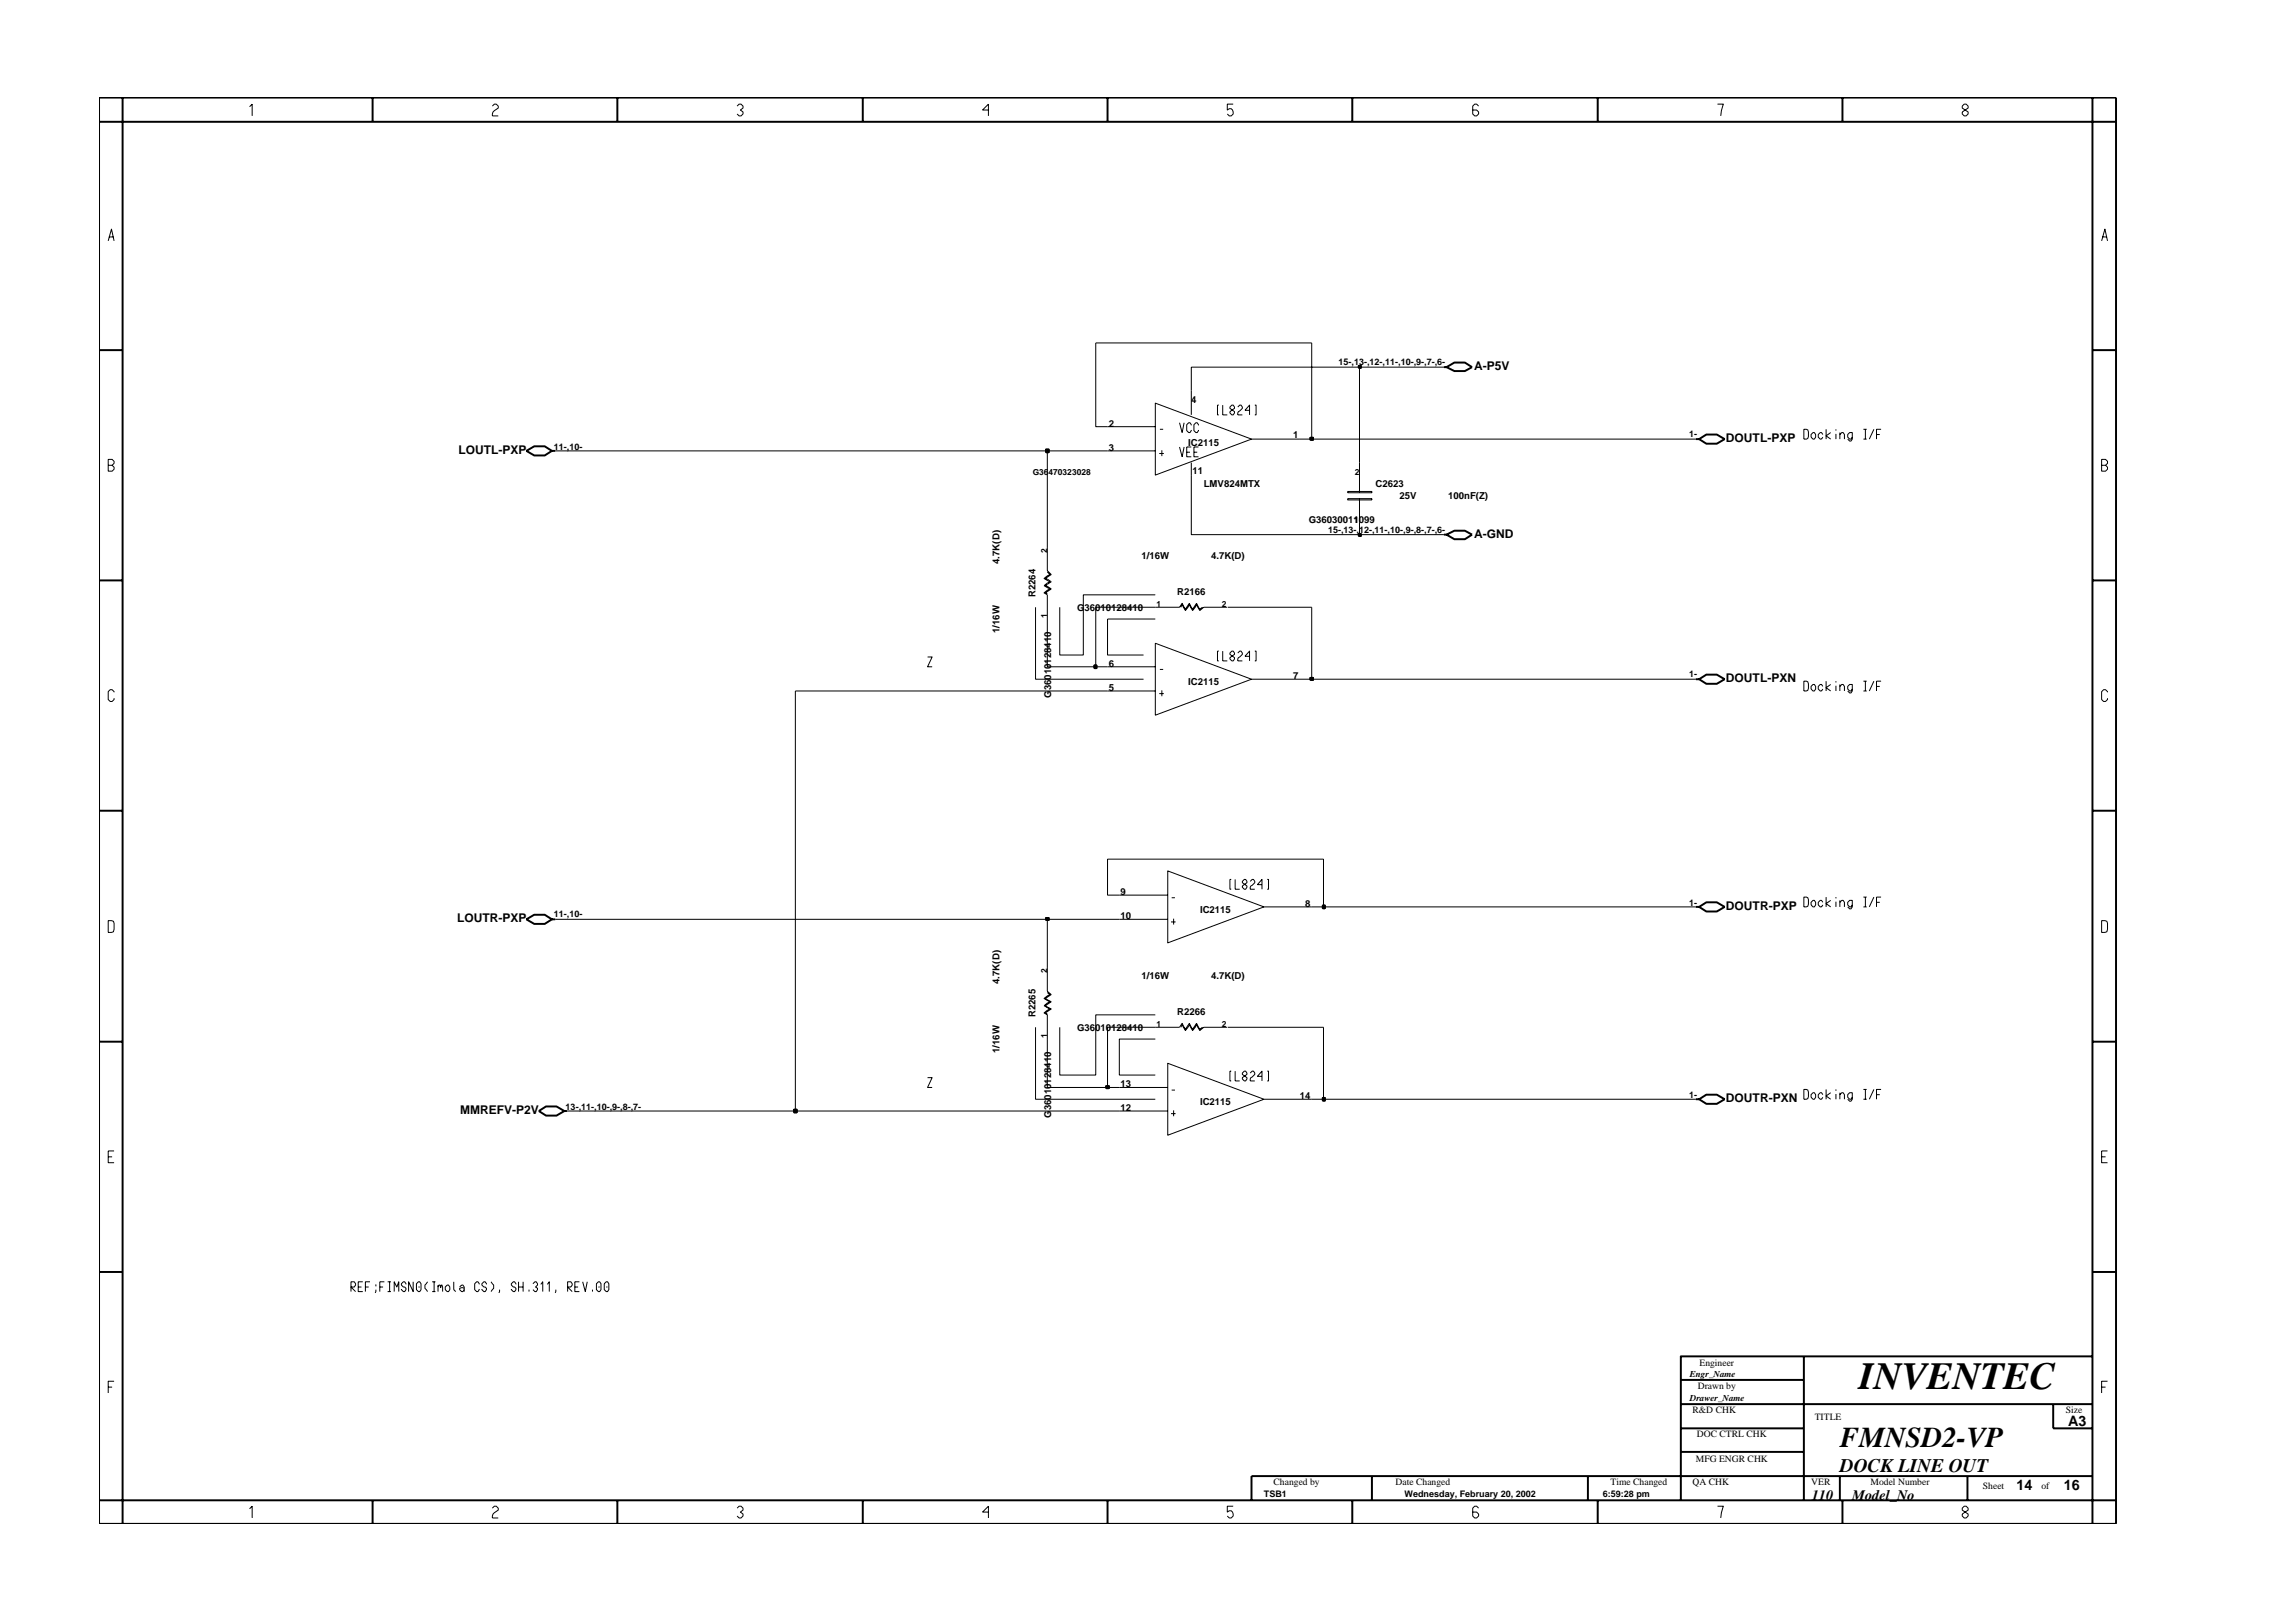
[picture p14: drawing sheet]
<svg xmlns="http://www.w3.org/2000/svg" width="297mm" height="210mm" viewBox="0 0 297 210" stroke-linecap="round" stroke-linejoin="round" font-family="sans-serif">
<defs><g id="words">
<text font-size="5" x="240.5" y="179.7">INVENTEC</text>
<text font-size="3.7" x="238" y="187.3">FMNSD2-VP</text>
<text font-size="2.5" x="238" y="190.4">DOCK LINE OUT</text>
<g font-size="1.9">
<text x="267.6" y="184.6">A3</text>
<text x="234.4" y="194.1">110</text>
<text x="239.6" y="194.1">Model_No</text>
<text x="260.9" y="192.9">14</text>
<text x="267" y="192.9">16</text>
</g>
<g font-size="1.6">
<text x="190.7" y="47.8">A-P5V</text>
<text x="59.3" y="58.8">LOUTL-PXP</text>
<text x="223.3" y="57.1">DOUTL-PXP</text>
<text x="190.7" y="69.6">A-GND</text>
<text x="223.3" y="88.2">DOUTL-PXN</text>
<text x="59.1" y="119.3">LOUTR-PXP</text>
<text x="223.3" y="117.8">DOUTR-PXP</text>
<text x="223.3" y="142.7">DOUTR-PXN</text>
<text x="59.5" y="144.2">MMREFV-P2V</text>
</g>
<g font-size="1.2">
<text x="173.2" y="47.3">15-,13-,12-,11-,10-,9-,7-,6-</text>
<text x="154.1" y="52.2">4</text>
<text x="71.7" y="58.2">11-,10-</text>
<text x="143.5" y="58.3">3</text>
<text x="143.5" y="55.2">2</text>
<text x="153.7" y="57.8">IC2115</text>
<text x="167.3" y="56.7">1</text>
<text x="218.5" y="56.6">1-</text>
<text x="154.3" y="61.4">11</text>
<text x="155.7" y="63">LMV824MTX</text>
<text x="177.9" y="63">C2623</text>
<text x="181" y="64.5">25V</text>
<text x="187.3" y="64.5">100nF(Z)</text>
<text x="169.3" y="67.7">G36030011099</text>
<text x="171.8" y="69">15-,13-,12-,11-,10-,9-,8-,7-,6-</text>
<text x="129.3" y="73" transform="rotate(-90 129.3 73)">4.7K(D)</text>
<text x="134" y="77.3" transform="rotate(-90 134 77.3)">R2264</text>
<text x="147.7" y="72.3">1/16W</text>
<text x="152.3" y="77">R2166</text>
<text x="156.7" y="72.3">4.7K(D)</text>
<text x="129.3" y="81.9" transform="rotate(-90 129.3 81.9)">1/16W</text>
<text x="139.3" y="79">G36010128410</text>
<text x="143.5" y="89.4">5</text>
<text x="143.5" y="86.3">6</text>
<text x="153.7" y="88.7">IC2115</text>
<text x="167.3" y="87.8">7</text>
<text x="218.5" y="87.6">1-</text>
<text x="136" y="90.3" transform="rotate(-90 136 90.3)">G36010128410</text>
<text x="71.7" y="118.7">11-,10-</text>
<text x="145" y="115.8">9</text>
<text x="145" y="118.9">10</text>
<text x="155.3" y="118.1">IC2115</text>
<text x="168.8" y="117.4">8</text>
<text x="218.5" y="117.2">1-</text>
<text x="129.3" y="127.3" transform="rotate(-90 129.3 127.3)">4.7K(D)</text>
<text x="134" y="131.6" transform="rotate(-90 134 131.6)">R2265</text>
<text x="147.7" y="126.7">1/16W</text>
<text x="152.3" y="131.3">R2266</text>
<text x="156.7" y="126.7">4.7K(D)</text>
<text x="129.3" y="136.3" transform="rotate(-90 129.3 136.3)">1/16W</text>
<text x="139.3" y="133.4">G36010128410</text>
<text x="73.2" y="143.6">13-,11-,10-,9-,8-,7-</text>
<text x="145" y="143.8">12</text>
<text x="145" y="140.6">13</text>
<text x="155.3" y="143">IC2115</text>
<text x="168.1" y="142.3">14</text>
<text x="218.5" y="142.1">1-</text>
<text x="136" y="144.7" transform="rotate(-90 136 144.7)">G36010128410</text>
<text x="218.6" y="178.2">Engr_Name</text>
<text x="219.6" y="179.8">Drawn by</text>
<text x="219.9" y="176.7">Engineer</text>
<text x="218.6" y="181.3">Drawer_Name</text>
<text x="219" y="182.9">R&amp;D CHK</text>
<text x="234.8" y="183.8">TITLE</text>
<text x="267.3" y="182.9">Size</text>
<text x="219.4" y="189.2">MFG ENGR CHK</text>
<text x="219.5" y="186">DOC CTRL CHK</text>
<text x="163.5" y="193.7">TSB1</text>
<text x="164.8" y="192.2">Changed by</text>
<text x="180.6" y="192.2">Date Changed</text>
<text x="181.7" y="193.7">Wednesday, February 20, 2002</text>
<text x="207.4" y="193.7">6:59:28 pm</text>
<text x="208.4" y="192.2">Time Changed</text>
<text x="219" y="192.2">QA CHK</text>
<text x="234.3" y="192.2">VER</text>
<text x="242" y="192.2">Model Number</text>
<text x="256.5" y="192.7">Sheet</text>
<text x="264.1" y="192.7">of</text>
</g>
<g font-size="1.1">
<text x="133.6" y="61.5">G36470323028</text>
<text x="175.3" y="61.5">2</text>
<text x="135.5" y="71.6" transform="rotate(-90 135.5 71.6)">2</text>
<text x="175.2" y="67.7">1</text>
<text x="135.5" y="79.9" transform="rotate(-90 135.5 79.9)">1</text>
<text x="149.6" y="78.5">1</text>
<text x="158.1" y="78.5">2</text>
<text x="135.5" y="125.9" transform="rotate(-90 135.5 125.9)">2</text>
<text x="135.5" y="134.3" transform="rotate(-90 135.5 134.3)">1</text>
<text x="149.6" y="132.9">1</text>
<text x="158.1" y="132.9">2</text>
</g>
</g></defs>
<g fill="none" stroke="#000" stroke-width=".13">
<path d="M143.3 55.2h6.2M143.3 58.3h6.2M149.5 52.2l12.4 4.6-12.4 4.7zM150 58.7h.6M150.1 55.6h.4M150.3 58.3v.7M152.6 57.8l.3 1.3 .3-1.3M152.6 54.7l.3 1.3 .3-1.3M153.5 58.5h.5M154.1 57.8h-.6v1.3h.6M154.1 55l-.1-.3h-.2l-.3 .3v.7l.3 .3h.2l.1-.4M154.1 50.6v3.1"/>
<path d="M154.1 59.9v1.6M154.5 58.5h.4M155.1 57.8h-.6v1.3h.6M155.1 55l-.2-.3h-.2l-.2 .3v.7l.2 .3h.2l.2-.4M157.7 52.4h-.2v1.3h.2M158.2 52.4v1.3h.6M159.4 52.4l-.3 .3v.1l.6 .5-.2 .4h-.1l-.3-.3v-.1l.6-.5-.2-.4zM160.1 52.7l.3-.3h.2l.1 .3v.1l-.5 .5-.1 .4h.6M161.7 53.1h-.6l.6-.7v1.3M161.9 56.8h6.3M162.3 52.4h.2v1.3h-.2M175.9 59.9v3.9"/>
<path d="M135.5 74l.3 .4-.7 .5 .7 .4-.7 .5 .7 .4-.7 .5 .4 .3v3.1M135.5 70.8v3l.5 .6-.8 .5 .8 .4-.8 .5 .8 .4-.8 .5 .3 .1M149.5 78.6h3.1l.3-.5 .5 .7 .5-.7 .4 .7 .5-.7 .4 .7 .4-.2M152.8 78.6l.1-.4 .5 .8 .5-.8 .4 .8 .5-.8 .4 .8 .5-.4h3.1M174.4 64.5h3.1v.2h-3.1zM174.4 63.6h3.1v.2h-3.1zM175.9 64.5v3.2M143.3 86.3h6.2M143.3 89.4h6.2M150 89.8h.6M150.1 86.6h.4M150.3 89.3v.8"/>
<path d="M157.7 84.3h-.2v1.2h.2M158.2 84.3v1.2h.6M159.4 84.3l-.3 .2v.2l.6 .4-.2 .4h-.1l-.3-.2v-.2l.6-.4-.2-.4zM160.1 84.5l.3-.2h.2l.1 .2v.2l-.5 .4-.1 .4h.6M161.7 84.9h-.6l.6-.6v1.2M161.9 87.9l-12.4 4.7v-9.4l12.4 4.7h6.3M162.3 84.3h.2v1.2h-.2M144.8 115.8h6.3M144.8 119h6.3M151.5 119.3h.6M151.6 116.2h.4M151.8 118.9v.7"/>
<path d="M159.3 113.8h-.2v1.3h.2M159.8 113.8v1.3h.6M160.7 114.1v.1l.6 .5-.2 .4h-.1l-.3-.3v-.1l.6-.5v-.1l-.2-.3h-.1zM161.7 114.1l.3-.3h.2l.1 .3v.1l-.6 .6v.3h.6M163.3 114.5h-.6l.6-.7v1.3M163.5 117.4l-12.4 4.6v-9.3l12.4 4.7h6.2M163.9 113.8h.2v1.3h-.2M135.5 128.5l.3 .2-.7 .5 .7 .4-.7 .5 .7 .5-.7 .5 .4 .2v3.2M135.5 125.2v3.1l.5 .4-.8 .5 .8 .4-.8 .5 .8 .5-.8 .5 .3 .1M149.5 132.9h3.1l.3-.5 .5 .8 .5-.8 .4 .8 .5-.8 .4 .8 .4-.3M152.8 132.9l.1-.3 .5 .8 .5-.8 .4 .8 .5-.8 .4 .8 .5-.5h3.1M159.3 138.6h-.2v1.3h.2"/>
<path d="M159.8 138.6v1.3h.6M160.7 138.9v.1l.6 .5-.2 .4h-.1l-.3-.3v-.1l.6-.5v-.1l-.2-.3h-.1zM161.7 138.9l.3-.3h.2l.1 .3v.1l-.6 .6v.3h.6M163.3 139.3h-.6l.6-.7v1.3M163.9 138.6h.2v1.3h-.2M73.3 143.8h29.6M144.8 140.7h6.3M144.8 143.8h6.3M151.5 144.1h.6M151.6 141.1h.4M151.8 143.7v.8M163.5 142.3l-12.4 4.6v-9.3l12.4 4.7h6.2"/>
</g>
<g fill="none" stroke="#000" stroke-width=".25">
<path d="M68.1 58.3l1-.5h1.4l.9 .5-.9 .6h-1.4zM71.4 58.3h.4M186.8 47.5h.3M187.1 47.5l1.1-.6h1.3l.9 .6-.9 .5h-1.3zM219.4 56.8h.4M219.8 56.8l1-.6h1.3l1 .6-1 .6h-1.3zM186.8 69.2h.3M187.1 69.2l1.1-.5h1.3l.9 .5-.9 .6h-1.3zM219.4 87.9h.4M219.8 87.9l1-.6h1.3l1 .6-1 .6h-1.3zM68.1 119l1-.6h1.4l.9 .6-.9 .6h-1.4zM71.4 119h.4"/>
<path d="M219.4 117.4h.4M219.8 117.4l1-.6h1.3l1 .6-1 .6h-1.3zM69.7 143.8l.9-.6h1.4l1 .6-1 .6h-1.4zM73 143.8h.3M219.4 142.3h.4M219.8 142.3l1-.6h1.3l1 .6-1 .5h-1.3z"/>
</g>
<path d="M102.7 143.6h.4v.3h-.4z" fill-rule="evenodd" fill="#c2c2c2" stroke="#000" stroke-width=".25"/>
<path d="M102.7 143.6h.4v.3h-.4z" fill="none" stroke="#000" stroke-width=".25"/>
<path d="M102.9 89.4v54.4h41.9M169.7 142.3h1.5" fill="none" stroke="#000" stroke-width=".13"/>
<path d="M171.1 142.1h.3v.3h-.3z" fill-rule="evenodd" fill="#c2c2c2" stroke="#000" stroke-width=".25"/>
<path d="M171.1 142.1h.3v.3h-.3z" fill="none" stroke="#000" stroke-width=".25"/>
<path d="M135.5 134.5v6.2h7.8M171.2 132.9v9.4h48.2" fill="none" stroke="#000" stroke-width=".13"/>
<path d="M143.1 140.6h.4v.2h-.4z" fill-rule="evenodd" fill="#c2c2c2" stroke="#000" stroke-width=".25"/>
<path d="M143.1 140.6h.4v.2h-.4z" fill="none" stroke="#000" stroke-width=".25"/>
<path d="M71.8 119h63.7v6.2M149.5 132.9h-6.2v7.8h1.5M158.9 132.9h12.3" fill="none" stroke="#000" stroke-width=".13"/>
<path d="M135.3 118.8h.4v.3h-.4z" fill-rule="evenodd" fill="#c2c2c2" stroke="#000" stroke-width=".25"/>
<path d="M135.3 118.8h.4v.3h-.4z" fill="none" stroke="#000" stroke-width=".25"/>
<path d="M135.5 119h9.3M169.7 117.4h1.5" fill="none" stroke="#000" stroke-width=".13"/>
<path d="M171.1 117.2h.3v.3h-.3z" fill-rule="evenodd" fill="#c2c2c2" stroke="#000" stroke-width=".25"/>
<path d="M171.1 117.2h.3v.3h-.3z" fill="none" stroke="#000" stroke-width=".25"/>
<path d="M102.9 89.4h40.4M168.2 87.9h1.5M144.8 115.8h-1.5v-4.6h27.9v6.2h48.2" fill="none" stroke="#000" stroke-width=".13"/>
<path d="M169.5 87.7h.4v.3h-.4z" fill-rule="evenodd" fill="#c2c2c2" stroke="#000" stroke-width=".25"/>
<path d="M169.5 87.7h.4v.3h-.4z" fill="none" stroke="#000" stroke-width=".25"/>
<path d="M169.7 78.6v9.3h49.7M135.5 80.1v6.2h6.3" fill="none" stroke="#000" stroke-width=".13"/>
<path d="M141.6 86.1h.2v.4h-.2z" fill-rule="evenodd" fill="#c2c2c2" stroke="#000" stroke-width=".25"/>
<path d="M141.6 86.1h.2v.4h-.2z" fill="none" stroke="#000" stroke-width=".25"/>
<path d="M135.5 58.3v12.5M149.5 78.6h-7.7v7.7h1.5M154.1 61.5v7.7h21.8M158.9 78.6h10.8" fill="none" stroke="#000" stroke-width=".13"/>
<path d="M175.8 69.1h.3v.3h-.3z" fill-rule="evenodd" fill="#c2c2c2" stroke="#000" stroke-width=".25"/>
<path d="M175.8 69.1h.3v.3h-.3z" fill="none" stroke="#000" stroke-width=".25"/>
<path d="M71.8 58.3h63.7M175.9 47.5v12.4M175.9 67.7v1.5h10.9" fill="none" stroke="#000" stroke-width=".13"/>
<path d="M135.3 58.2h.4v.3h-.4z" fill-rule="evenodd" fill="#c2c2c2" stroke="#000" stroke-width=".25"/>
<path d="M135.3 58.2h.4v.3h-.4z" fill="none" stroke="#000" stroke-width=".25"/>
<path d="M135.5 58.3h7.8M168.2 56.8h1.5" fill="none" stroke="#000" stroke-width=".13"/>
<path d="M169.5 56.7h.4v.2h-.4z" fill-rule="evenodd" fill="#c2c2c2" stroke="#000" stroke-width=".25"/>
<path d="M169.5 56.7h.4v.2h-.4z" fill="none" stroke="#000" stroke-width=".25"/>
<path d="M141.8 44.4v10.8h1.5M169.7 44.4v12.4h49.7M175.9 47.5h-21.8v3.1" fill="none" stroke="#000" stroke-width=".13"/>
<path d="M175.8 47.3h.3v.3h-.3z" fill-rule="evenodd" fill="#c2c2c2" stroke="#000" stroke-width=".25"/>
<g fill="none" stroke="#000" stroke-width=".25">
<path d="M12.8 12.6h261v184.6h-261zM12.8 15.8h261M15.9 12.6v184.6M48.2 12.6v3.2M79.9 12.6v3.2M111.6 12.6v3.2M143.3 12.6v3.2M174.9 12.6v3.2M206.7 12.6v3.2M238.4 12.6v3.2M270.7 12.6v184.6M12.8 45.3h3.1"/>
<path d="M175.8 47.3h.3v.3h-.3zM270.7 45.3h3.1M12.8 75.1h3.1M270.7 75.1h3.1M12.8 104.9h3.1M270.7 104.9h3.1M12.8 134.8h3.1M270.7 134.8h3.1M12.8 164.6h3.1M217.5 178.6h15.9M233.4 175.5v18.7M270.7 175.5h-53.2v18.7"/>
<path d="M270.7 164.6h3.1M12.8 194.2h261M48.2 194.2v3M79.9 194.2v3M111.6 194.2v3M143.3 194.2v3M174.9 194.2v3M177.5 191v3.2M205.4 191v3.2M206.7 194.2v3M217.5 181.7h53.2M217.5 184.8h15.9"/>
<path d="M217.5 187.9h15.9M238 191v3.2M238.4 194.2v3M254.5 191v3.2M265.6 181.7v3.1h5.1M270.7 191h-108.8v3.2"/>
</g>
<g fill="none" stroke="#000" stroke-width=".13">
<path d="M32.3 13.8l.3-.3v1.5M63.7 13.7l.3-.2h.2l.3 .2v.3l-.5 .3-.3 .4v.3h.8M95.4 13.7l.2-.2h.3l.2 .2v.3l-.3 .2 .3 .3v.2l-.2 .3h-.3l-.2-.3M127.9 14.2h-.8l.8-.7v1.5M159.5 13.5h-.7v.7l.2-.1a.5 .5 0 0 1 .5 .6l-.2 .3h-.3l-.2-.3M191.3 13.7l-.3-.2h-.2l-.3 .2v1l.3 .3h.2l.3-.3v-.2l-.3-.3h-.5M222.2 13.5h.8l-.4 1.5M253.9 13.7l.2-.2h.3l.2 .2v.3l-.7 .5v.2l.2 .3h.3l.2-.3v-.2l-.7-.5zM14 31.2l.4-1.6 .4 1.6M14.1 30.7h.6M271.9 31.2l.4-1.6 .4 1.6M272 30.7h.6"/>
<path d="M14 59.5h.5l.3 .2v.3l-.3 .2 .3 .3v.2l-.3 .3h-.5zM141.8 44.4h27.9M175.9 47.5h10.9M233.4 55.6h.5l.1 .3v.6l-.1 .2-.2 .1h-.3zM234.3 56.2l.3-.2h.1l.2 .2v.4l-.2 .2h-.1l-.3-.2zM235.8 56.2l-.1-.2h-.2l-.3 .2v.4l.3 .2h.2l.1-.2M236.2 55.6v1.2M236.8 56l-.6 .4 .6 .4M237.5 55.6v.1M237.5 56.1v.7M238 56.2l.3-.2h.1l.2 .2v.6M238 56v.8"/>
<path d="M239.6 56.6l-.1 .2h-.2l-.3-.2v-.4l.3-.2h.3v.8l-.1 .3h-.2l-.3-.3M241.1 55.6h.4M241.1 56.8h.4M241.3 55.6v1.2M242.4 55.6l-.6 1.2M242.8 56.2h.4M243.4 55.6h-.6v1.2M271.9 59.5h.5l.3 .2v.3l-.3 .2 .3 .3v.2l-.3 .3h-.5zM14 60.2h.5M134 78.6v9.3h13.9M149.5 77h-9.3v7.8h-3.1v-6.2M271.9 60.2h.5"/>
<path d="M14.8 89.6l-.3-.3h-.2l-.3 .2v1l.3 .3h.2l.3-.3v-.1M120 85h.6l-.6 1.3h.6M149.5 80.1h-6.2v4.7h4.6M233.4 88.2h.5l.1 .3v.6l-.1 .2-.2 .1h-.3zM234.3 88.8l.3-.2h.1l.2 .2v.4l-.2 .2h-.1l-.3-.2zM235.8 88.8l-.1-.2h-.2l-.3 .2v.4l.3 .2h.2l.1-.2M236.2 88.2v1.2M236.8 88.6l-.6 .4 .6 .4M237.5 88.2v.1M237.5 88.7v.7M238 88.8l.3-.2h.1l.2 .2v.6M238 88.6v.8"/>
<path d="M239.6 89.2l-.1 .2h-.2l-.3-.2v-.4l.3-.2h.3v.8l-.1 .3h-.2l-.3-.3M241.1 89.4h.4M241.1 88.2h.4M241.3 88.2v1.2M242.4 88.2l-.6 1.2M242.8 88.8h.4M243.4 88.2h-.6v1.2M272.7 89.6l-.3-.3h-.3l-.2 .2v1l.2 .3h.3l.3-.3v-.1M14 119.1l.7 .1 .1 .3-.1 1.1-.7 .1zM233.4 116.1l.5 .1 .1 .2v.6l-.1 .3-.2 .1h-.3zM234.3 116.8l.3-.3h.1l.2 .3v.3l-.2 .3h-.1l-.3-.3zM235.8 116.8l-.1-.3h-.2l-.3 .3v.3l.3 .3h.2l.1-.3"/>
<path d="M236.2 116.1v1.3M236.8 116.5l-.6 .4 .6 .5M237.5 116.1v.2M237.5 116.7v.7M238 116.8l.3-.3h.1l.2 .3v.6M238 116.5v.9M239.6 117.1l-.1 .3h-.2l-.3-.3v-.3l.3-.3h.3v.9l-.1 .2h-.2l-.3-.2M241.1 117.4h.4M241.1 116.1h.4M241.3 116.1v1.3M242.4 116.1l-.6 1.3M242.8 116.8h.4"/>
<path d="M243.4 116.1h-.6v1.3M271.9 119.1l.7 .1 .1 .3-.1 1.1-.7 .1zM120 139.5h.6l-.6 1.2h.6M134 132.9v9.4h15.5M149.5 134.5h-4.7v4.6h4.7M149.5 131.3h-7.7v7.8h-4.7v-6.2M14 149.7h.5M14.8 148.9h-.8v1.6h.8M233.4 141l.5 .1 .1 .2v.6l-.1 .3-.2 .1h-.3zM234.6 141.4h.1l.2 .3v.3l-.2 .3h-.1l-.3-.3v-.3zM235.8 141.7l-.1-.3h-.2l-.3 .3v.3l.3 .3h.2l.1-.3M236.2 141v1.3"/>
<path d="M236.8 141.4l-.6 .4 .6 .5M237.5 141v.2M237.5 141.6v.7M238 141.7l.3-.3h.1l.2 .3v.6M238 141.4v.9M239.6 142l-.1 .3h-.2l-.3-.3v-.3l.3-.3h.3v.9l-.1 .2h-.2l-.3-.2M241.1 142.3h.4M241.1 141h.4M241.3 141v1.3M242.4 141l-.6 1.3M242.8 141.7h.4M243.4 141h-.6v1.3"/>
<path d="M271.9 149.7h.5M272.7 148.9h-.8v1.6h.8M14 179.5h.5M14.8 178.7h-.8v1.6M45.4 167.1v-1.2h.4l.2 .2-.2 .5h-.4l.6 .5M46.3 166.6h.5M46.9 165.9h-.6v1.2h.6M47.3 166.6h.4M47.9 165.9h-.6v1.2M48.6 166.9l-.1 .4M48.6 166.2v.3M49.1 166.6h.5"/>
<path d="M49.7 165.9h-.6v1.2M50.2 165.9h.4M50.2 167.1h.4M50.4 165.9v1.2M51 167.1v-1.2l.3 .7 .3-.7v1.2M52.5 166.2l-.1-.3h-.2l-.3 .2v.2l.3 .3h.2l.1 .1-.1 .4h-.2l-.3-.3M53.5 165.9v1.2l-.6-1.2v1.2M53.9 166.1l.2-.2h.2l.2 .2v.8l-.2 .2h-.2l-.2-.2zM54.2 166.5v.1M55.3 165.9l-.3 .4v.4l.3 .4M55.9 165.9h.4M55.9 167.1h.4"/>
<path d="M56.2 165.9v1.2M56.7 166.6l.1-.3h.1l.1 .3 .1-.3h.1l.1 .8M56.7 166.3v.8M57.9 166.3h.1l.2 .3v.3l-.2 .2h-.1l-.3-.2v-.3zM58.7 165.9v1l.3 .2M59.5 166.6l.2-.3h.2l.2 .3v.5M60.1 166.7l-.2-.1-.4 .1v.2l.2 .2h.2l.2-.2M62 166.2l-.2-.3h-.1l-.3 .2v.8l.3 .2h.1l.2-.3M62.9 166.2l-.1-.3h-.2l-.3 .2v.2l.6 .4-.1 .4h-.2l-.3-.3M63.5 165.9l.4 .4v.4l-.4 .4M64.6 166.9l-.1 .4M66.7 166.2l-.1-.3h-.2l-.2 .2v.2l.2 .3h.2l.1 .1-.1 .4h-.2l-.2-.3"/>
<path d="M67.1 166.6h.6M67.1 165.9v1.2M67.7 165.9v1.2M68.4 166.9v.2M68.9 166.1l.3-.2h.2l.1 .2v.2l-.2 .3 .2 .1-.1 .4h-.2l-.3-.2M70 166.2l.2-.3v1.2M70.8 166.2l.3-.3v1.2M71.9 166.9l-.1 .4M73.4 167.1v-1.2h.5l.1 .2-.1 .5h-.5l.6 .5M74.4 166.6h.4M75 165.9h-.6v1.2h.6M75.4 165.9l.3 1.2 .3-1.2"/>
<path d="M76.7 166.9v.2M77.2 166.1l.2-.2h.2l.2 .2v.8l-.2 .2h-.2l-.2-.2zM77.5 166.5v.1M78.2 166.1l.2-.2h.2l.2 .2v.8l-.2 .2h-.2l-.2-.2zM78.5 166.5v.1M271.9 179.5h.5M272.7 178.7h-.8v1.6M32.3 195.3l.3-.4v1.5M63.7 195.2l.3-.3h.2l.3 .3v.2l-.7 .5-.1 .3v.2h.8M95.4 195.2l.2-.3h.3l.2 .3v.2l-.3 .3 .3 .2v.3l-.2 .2h-.3l-.2-.2M127.9 195.7h-.8l.8-.8v1.5M159.5 194.9h-.7v.8l.2-.2a.5 .5 0 0 1 .5 .7l-.2 .2h-.3l-.2-.2"/>
<path d="M191.3 195.2l-.3-.3h-.2l-.3 .3v1l.3 .2h.2l.3-.2v-.3l-.3-.2h-.5M222.2 194.9h.8l-.4 1.5M254.1 194.9l-.2 .3v.2l.7 .5v.3l-.2 .2h-.3l-.2-.2v-.3l.7-.5v-.2l-.2-.3z"/>
</g>
<use href="#words"/>
</svg>
